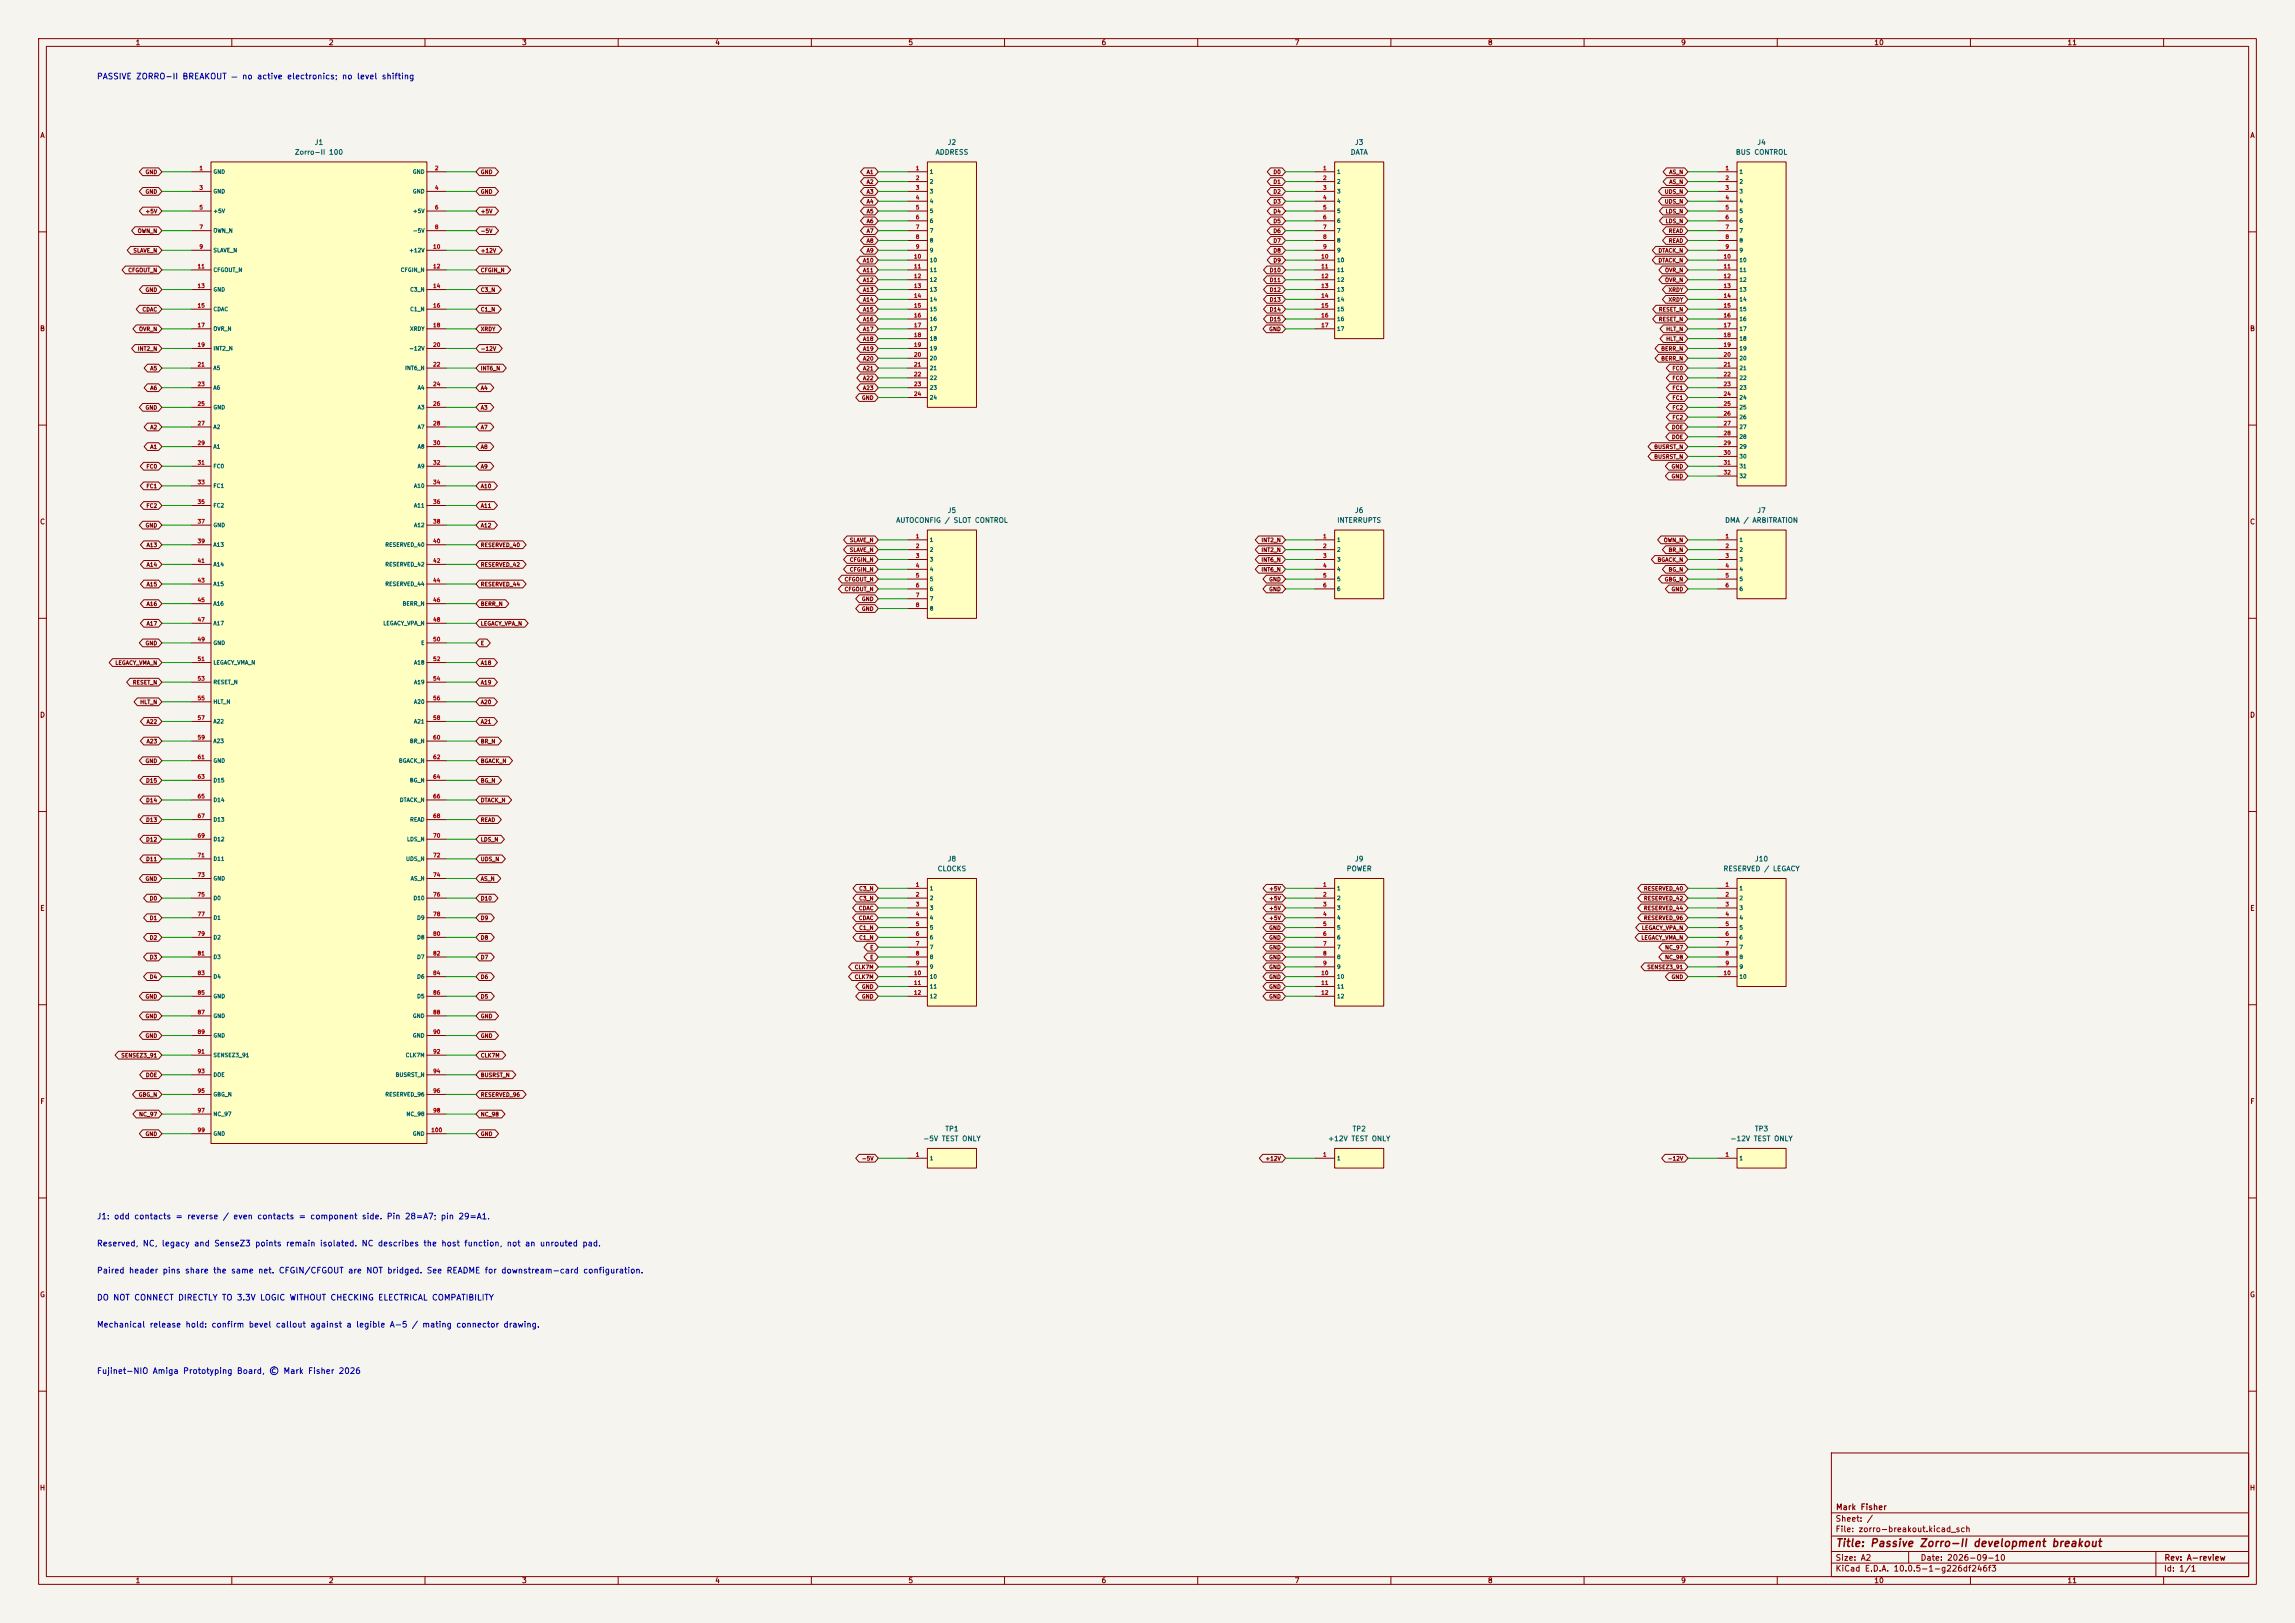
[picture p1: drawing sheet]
<svg xmlns="http://www.w3.org/2000/svg" width="594mm" height="420mm" viewBox="0 0 594 420" stroke-linecap="round" stroke-linejoin="round" font-family="sans-serif">
<defs><g id="words">
<text font-size="2" fill="#840000" x="475" y="400.8">Title: Passive Zorro-II development breakout</text>
<g font-size="1.5" fill="#0000c2">
<text x="25" y="20.9">PASSIVE ZORRO-II BREAKOUT — no active electronics; no level shifting</text>
<text x="25" y="315.9">J1: odd contacts = reverse / even contacts = component side. Pin 28=A7; pin 29=A1.</text>
<text x="25" y="322.9">Reserved, NC, legacy and SenseZ3 points remain isolated. NC describes the host function, not an unrouted pad.</text>
<text x="25" y="329.9">Paired header pins share the same net. CFGlN/CFGOUT are NOT bridged. See README for downstream-card configuration.</text>
<text x="25" y="336.9">DO NOT CONNECT DIRECTLY TO 3.3V LOGIC WITHOUT CHECKING ELECTRICAL COMPATIBILITY</text>
<text x="25" y="343.9">Mechanical release hold: confirm bevel callout against a legible A-5 / mating connector drawing.</text>
<text x="25" y="355.9">Fujinet-NIO Amiga Prototyping Board, © Mark Fisher 2026</text>
</g>
<g font-size="1.5" fill="#840000">
<text x="475" y="394.1">Sheet: /</text>
<text x="475.1" y="391.1">Mark Fisher</text>
<text x="475" y="396.8">File: zorro-breakout.kicad_sch</text>
<text x="475" y="407">KiCad E.D.A. 10.0.5-1-g226df246f3</text>
<text x="475" y="404.2">Size: A2</text>
<text x="497" y="404.2">Date: 2026-09-10</text>
<text x="560" y="407">Id: 1/1</text>
<text x="560.1" y="404.2">Rev: A-review</text>
</g>
<g font-size="1.3" fill="#840000">
<text x="35" y="12">1</text>
<text x="85" y="12">2</text>
<text x="135" y="12">3</text>
<text x="185" y="12">4</text>
<text x="235" y="12">5</text>
<text x="285" y="12">6</text>
<text x="335" y="12">7</text>
<text x="385" y="12">8</text>
<text x="435" y="12">9</text>
<text x="485" y="12">10</text>
<text x="535" y="12">11</text>
<text x="10.3" y="36">A</text>
<text x="582.3" y="36">A</text>
<text x="10.2" y="86">B</text>
<text x="582.2" y="86">B</text>
<text x="10.2" y="136">C</text>
<text x="582.2" y="136">C</text>
<text x="10.2" y="186">D</text>
<text x="582.2" y="186">D</text>
<text x="10.3" y="236">E</text>
<text x="582.3" y="236">E</text>
<text x="10.3" y="286">F</text>
<text x="582.3" y="286">F</text>
<text x="10.2" y="336">G</text>
<text x="582.2" y="336">G</text>
<text x="10.2" y="386">H</text>
<text x="582.2" y="386">H</text>
<text x="35" y="410">1</text>
<text x="85" y="410">2</text>
<text x="135" y="410">3</text>
<text x="185" y="410">4</text>
<text x="235" y="410">5</text>
<text x="285" y="410">6</text>
<text x="335" y="410">7</text>
<text x="385" y="410">8</text>
<text x="435" y="410">9</text>
<text x="485" y="410">10</text>
<text x="535" y="410">11</text>
</g>
<g font-size="1.3" fill="#006464">
<text x="76.2" y="40.3">Zorro-II 100</text>
<text x="81.3" y="37.8">J1</text>
<text x="242" y="40.3">ADDRESS</text>
<text x="245.2" y="37.8">J2</text>
<text x="349.5" y="40.3">DATA</text>
<text x="350.6" y="37.8">J3</text>
<text x="449.2" y="40.3">BUS CONTROL</text>
<text x="454.7" y="37.8">J4</text>
<text x="231.8" y="135.6">AUTOCONFIG / SLOT CONTROL</text>
<text x="245.2" y="133">J5</text>
<text x="346" y="135.6">INTERRUPTS</text>
<text x="350.6" y="133">J6</text>
<text x="446.4" y="135.6">DMA / ARBITRATION</text>
<text x="454.7" y="133">J7</text>
<text x="242.6" y="225.8">CLOCKS</text>
<text x="245.2" y="223.2">J8</text>
<text x="348.4" y="225.8">POWER</text>
<text x="350.6" y="223.2">J9</text>
<text x="445.9" y="225.8">RESERVED / LEGACY</text>
<text x="454.1" y="223.2">J10</text>
<text x="244.5" y="293.1">TP1</text>
<text x="349.9" y="293.1">TP2</text>
<text x="454.1" y="293.1">TP3</text>
<text x="238.8" y="295.6">-5V TEST ONLY</text>
<text x="343.6" y="295.6">+12V TEST ONLY</text>
<text x="447.8" y="295.6">-12V TEST ONLY</text>
</g>
<g font-size="1" fill="#840000">
<text x="37.5" y="45.3">GND</text>
<text x="124.3" y="45.3">GND</text>
<text x="224.2" y="47.8">A2</text>
<text x="224.2" y="45.3">A1</text>
<text x="329.5" y="45.3">D0</text>
<text x="329.5" y="47.8">D1</text>
<text x="431.9" y="47.8">AS_N</text>
<text x="431.9" y="45.3">AS_N</text>
<text x="37.5" y="50.4">GND</text>
<text x="124.3" y="50.4">GND</text>
<text x="224.2" y="52.9">A4</text>
<text x="224.2" y="50.4">A3</text>
<text x="329.5" y="52.9">D3</text>
<text x="329.5" y="50.4">D2</text>
<text x="430.7" y="52.9">UDS_N</text>
<text x="430.7" y="50.4">UDS_N</text>
<text x="37.5" y="55.4">+5V</text>
<text x="124.3" y="55.4">+5V</text>
<text x="224.2" y="58">A6</text>
<text x="224.2" y="55.4">A5</text>
<text x="329.5" y="58">D5</text>
<text x="329.5" y="55.4">D4</text>
<text x="431" y="58">LDS_N</text>
<text x="431" y="55.4">LDS_N</text>
<text x="34.4" y="65.6">SLAVE_N</text>
<text x="35.5" y="60.5">OWN_N</text>
<text x="124.3" y="60.5">-5V</text>
<text x="124.3" y="65.6">+12V</text>
<text x="224.2" y="63.1">A8</text>
<text x="224.2" y="65.6">A9</text>
<text x="224.2" y="60.5">A7</text>
<text x="329.5" y="65.6">D8</text>
<text x="329.5" y="63.1">D7</text>
<text x="329.5" y="60.5">D6</text>
<text x="429.1" y="65.6">DTACK_N</text>
<text x="431.8" y="60.5">READ</text>
<text x="431.8" y="63.1">READ</text>
<text x="33.1" y="70.7">CFGOUT_N</text>
<text x="124.3" y="70.7">CFGIN_N</text>
<text x="223.2" y="70.7">A11</text>
<text x="223.2" y="68.1">A10</text>
<text x="328.5" y="70.7">D10</text>
<text x="329.5" y="68.1">D9</text>
<text x="429.1" y="68.1">DTACK_N</text>
<text x="430.8" y="70.7">OVR_N</text>
<text x="37.5" y="75.8">GND</text>
<text x="124.3" y="75.8">C3_N</text>
<text x="223.2" y="75.8">A13</text>
<text x="223.2" y="73.2">A12</text>
<text x="328.5" y="75.8">D12</text>
<text x="328.5" y="73.2">D11</text>
<text x="430.8" y="73.2">OVR_N</text>
<text x="431.7" y="75.8">XRDY</text>
<text x="36.7" y="80.8">CDAC</text>
<text x="124.3" y="80.8">C1_N</text>
<text x="223.2" y="78.3">A14</text>
<text x="223.2" y="83.4">A16</text>
<text x="223.2" y="80.8">A15</text>
<text x="328.5" y="83.4">D15</text>
<text x="328.5" y="80.8">D14</text>
<text x="328.5" y="78.3">D13</text>
<text x="429.2" y="83.4">RESET_N</text>
<text x="429.2" y="80.8">RESET_N</text>
<text x="431.7" y="78.3">XRDY</text>
<text x="35.9" y="85.9">OVR_N</text>
<text x="124.3" y="85.9">XRDY</text>
<text x="223.2" y="85.9">A17</text>
<text x="223.2" y="88.5">A18</text>
<text x="328.4" y="85.9">GND</text>
<text x="431.1" y="85.9">HLT_N</text>
<text x="431.1" y="88.5">HLT_N</text>
<text x="35.5" y="91">INT2_N</text>
<text x="124.3" y="91">-12V</text>
<text x="223.2" y="93.5">A20</text>
<text x="223.2" y="91">A19</text>
<text x="429.8" y="93.5">BERR_N</text>
<text x="429.8" y="91">BERR_N</text>
<text x="38.8" y="101.2">A6</text>
<text x="38.8" y="96.1">A5</text>
<text x="124.3" y="101.2">A4</text>
<text x="124.3" y="96.1">INT6_N</text>
<text x="223.2" y="96.1">A21</text>
<text x="223.2" y="98.6">A22</text>
<text x="223.2" y="101.2">A23</text>
<text x="432.7" y="96.1">FC0</text>
<text x="432.7" y="101.2">FC1</text>
<text x="432.7" y="98.6">FC0</text>
<text x="37.5" y="106.2">GND</text>
<text x="124.3" y="106.2">A3</text>
<text x="223" y="103.7">GND</text>
<text x="432.7" y="106.2">FC2</text>
<text x="432.7" y="103.7">FC1</text>
<text x="38.8" y="111.3">A2</text>
<text x="124.3" y="111.3">A7</text>
<text x="432.6" y="113.9">DOE</text>
<text x="432.6" y="111.3">DOE</text>
<text x="432.7" y="108.8">FC2</text>
<text x="38.8" y="116.4">A1</text>
<text x="124.3" y="116.4">A8</text>
<text x="428" y="118.9">BUSRST_N</text>
<text x="428" y="116.4">BUSRST_N</text>
<text x="37.8" y="121.5">FC0</text>
<text x="124.3" y="121.5">A9</text>
<text x="432.5" y="124">GND</text>
<text x="432.5" y="121.5">GND</text>
<text x="37.8" y="126.6">FC1</text>
<text x="37.8" y="131.6">FC2</text>
<text x="124.3" y="131.6">A11</text>
<text x="124.3" y="126.6">A10</text>
<text x="37.5" y="136.7">GND</text>
<text x="124.3" y="136.7">A12</text>
<text x="37.8" y="141.8">A13</text>
<text x="124.3" y="141.8">RESERVED_40</text>
<text x="219.8" y="143.1">SLAVE_N</text>
<text x="219.8" y="140.5">SLAVE_N</text>
<text x="326.4" y="143.1">INT2_N</text>
<text x="326.4" y="140.5">INT2_N</text>
<text x="430.5" y="140.5">OWN_N</text>
<text x="431.7" y="143.1">BR_N</text>
<text x="37.8" y="146.9">A14</text>
<text x="124.3" y="146.9">RESERVED_42</text>
<text x="219.8" y="145.6">CFGIN_N</text>
<text x="219.8" y="148.1">CFGIN_N</text>
<text x="326.4" y="148.1">INT6_N</text>
<text x="326.4" y="145.6">INT6_N</text>
<text x="428.9" y="145.6">BGACK_N</text>
<text x="431.7" y="148.1">BG_N</text>
<text x="37.8" y="152">A15</text>
<text x="124.3" y="152">RESERVED_44</text>
<text x="218.5" y="153.2">CFGOUT_N</text>
<text x="218.5" y="150.7">CFGOUT_N</text>
<text x="223" y="155.8">GND</text>
<text x="328.4" y="153.2">GND</text>
<text x="328.4" y="150.7">GND</text>
<text x="430.7" y="150.7">GBG_N</text>
<text x="432.5" y="153.2">GND</text>
<text x="37.8" y="157">A16</text>
<text x="124.3" y="157">BERR_N</text>
<text x="223" y="158.3">GND</text>
<text x="37.5" y="167.2">GND</text>
<text x="37.8" y="162.1">A17</text>
<text x="124.3" y="162.1">LEGACY_VPA_N</text>
<text x="124.3" y="167.2">E</text>
<text x="29.7" y="172.3">LEGACY_VMA_N</text>
<text x="124.3" y="172.3">A18</text>
<text x="34.3" y="177.4">RESET_N</text>
<text x="124.3" y="177.4">A19</text>
<text x="36.2" y="182.4">HLT_N</text>
<text x="124.3" y="182.4">A20</text>
<text x="37.8" y="187.5">A22</text>
<text x="124.3" y="187.5">A21</text>
<text x="37.5" y="197.7">GND</text>
<text x="37.8" y="192.6">A23</text>
<text x="124.3" y="197.7">BGACK_N</text>
<text x="124.3" y="192.6">BR_N</text>
<text x="37.7" y="202.8">D15</text>
<text x="124.3" y="202.8">BG_N</text>
<text x="37.7" y="207.8">D14</text>
<text x="124.3" y="207.8">DTACK_N</text>
<text x="37.7" y="212.9">D13</text>
<text x="124.3" y="212.9">READ</text>
<text x="37.7" y="218">D12</text>
<text x="124.3" y="218">LDS_N</text>
<text x="37.7" y="223.1">D11</text>
<text x="124.3" y="223.1">UDS_N</text>
<text x="37.5" y="228.2">GND</text>
<text x="38.6" y="233.2">D0</text>
<text x="124.3" y="228.2">AS_N</text>
<text x="124.3" y="233.2">D10</text>
<text x="222.2" y="233.2">C3_N</text>
<text x="222.2" y="230.7">C3_N</text>
<text x="328.4" y="233.2">+5V</text>
<text x="328.4" y="230.7">+5V</text>
<text x="425.4" y="230.7">RESERVED_40</text>
<text x="425.4" y="233.2">RESERVED_42</text>
<text x="38.6" y="238.3">D1</text>
<text x="124.3" y="238.3">D9</text>
<text x="222.1" y="238.3">CDAC</text>
<text x="222.1" y="235.8">CDAC</text>
<text x="328.4" y="238.3">+5V</text>
<text x="328.4" y="235.8">+5V</text>
<text x="425.4" y="238.3">RESERVED_96</text>
<text x="425.4" y="235.8">RESERVED_44</text>
<text x="38.6" y="243.4">D2</text>
<text x="124.3" y="243.4">D8</text>
<text x="222.2" y="240.9">C1_N</text>
<text x="222.2" y="243.4">C1_N</text>
<text x="225.1" y="245.9">E</text>
<text x="328.4" y="245.9">GND</text>
<text x="328.4" y="243.4">GND</text>
<text x="328.4" y="240.9">GND</text>
<text x="424.7" y="243.4">LEGACY_VMA_N</text>
<text x="424.8" y="240.9">LEGACY_VPA_N</text>
<text x="430.8" y="245.9">NC_97</text>
<text x="38.6" y="248.5">D3</text>
<text x="124.3" y="248.5">D7</text>
<text x="221.1" y="251">CLK7M</text>
<text x="225.1" y="248.5">E</text>
<text x="328.4" y="248.5">GND</text>
<text x="328.4" y="251">GND</text>
<text x="426.2" y="251">SENSEZ3_91</text>
<text x="430.8" y="248.5">NC_98</text>
<text x="38.6" y="253.6">D4</text>
<text x="124.3" y="253.6">D6</text>
<text x="221.1" y="253.6">CLK7M</text>
<text x="223" y="256.1">GND</text>
<text x="328.4" y="256.1">GND</text>
<text x="328.4" y="253.6">GND</text>
<text x="432.5" y="253.6">GND</text>
<text x="37.5" y="258.6">GND</text>
<text x="37.5" y="263.7">GND</text>
<text x="124.3" y="258.6">D5</text>
<text x="124.3" y="263.7">GND</text>
<text x="223" y="258.6">GND</text>
<text x="328.4" y="258.6">GND</text>
<text x="37.5" y="268.8">GND</text>
<text x="124.3" y="268.8">GND</text>
<text x="31.3" y="273.9">SENSEZ3_91</text>
<text x="124.3" y="273.9">CLK7M</text>
<text x="37.6" y="279">DOE</text>
<text x="124.3" y="279">BUSRST_N</text>
<text x="35.8" y="284">GBG_N</text>
<text x="124.3" y="284">RESERVED_96</text>
<text x="35.9" y="289.1">NC_97</text>
<text x="124.3" y="289.1">NC_98</text>
<text x="37.5" y="294.2">GND</text>
<text x="124.3" y="294.2">GND</text>
<text x="223" y="300.5">-5V</text>
<text x="327.4" y="300.5">+12V</text>
<text x="431.6" y="300.5">-12V</text>
</g>
<g font-size="1" fill="#a90000">
<text x="51.5" y="44.3">1</text>
<text x="112.5" y="44.3">2</text>
<text x="236.9" y="44.3">1</text>
<text x="236.9" y="46.8">2</text>
<text x="342.3" y="44.3">1</text>
<text x="342.3" y="46.8">2</text>
<text x="446.5" y="44.3">1</text>
<text x="446.5" y="46.8">2</text>
<text x="51.5" y="49.3">3</text>
<text x="112.5" y="49.3">4</text>
<text x="236.9" y="49.3">3</text>
<text x="236.9" y="51.9">4</text>
<text x="342.3" y="49.3">3</text>
<text x="342.3" y="51.9">4</text>
<text x="446.5" y="49.3">3</text>
<text x="446.5" y="51.9">4</text>
<text x="51.5" y="54.4">5</text>
<text x="51.5" y="59.5">7</text>
<text x="112.5" y="54.4">6</text>
<text x="112.5" y="59.5">8</text>
<text x="236.9" y="54.4">5</text>
<text x="236.9" y="57">6</text>
<text x="236.9" y="59.5">7</text>
<text x="342.3" y="54.4">5</text>
<text x="342.3" y="57">6</text>
<text x="342.3" y="59.5">7</text>
<text x="446.5" y="54.4">5</text>
<text x="446.5" y="57">6</text>
<text x="446.5" y="59.5">7</text>
<text x="51.5" y="64.6">9</text>
<text x="112" y="64.6">10</text>
<text x="236.9" y="62">8</text>
<text x="236.9" y="64.6">9</text>
<text x="342.3" y="62">8</text>
<text x="342.3" y="64.6">9</text>
<text x="446.5" y="62">8</text>
<text x="446.5" y="64.6">9</text>
<text x="51" y="69.7">11</text>
<text x="112" y="69.7">12</text>
<text x="236.4" y="67.1">10</text>
<text x="236.4" y="69.7">11</text>
<text x="341.8" y="67.1">10</text>
<text x="341.8" y="69.7">11</text>
<text x="446" y="67.1">10</text>
<text x="446" y="69.7">11</text>
<text x="51" y="74.7">13</text>
<text x="112" y="74.7">14</text>
<text x="236.4" y="72.2">12</text>
<text x="236.4" y="74.7">13</text>
<text x="236.4" y="77.3">14</text>
<text x="341.8" y="72.2">12</text>
<text x="341.8" y="74.7">13</text>
<text x="341.8" y="77.3">14</text>
<text x="446" y="72.2">12</text>
<text x="446" y="74.7">13</text>
<text x="446" y="77.3">14</text>
<text x="51" y="79.8">15</text>
<text x="112" y="79.8">16</text>
<text x="236.4" y="79.8">15</text>
<text x="236.4" y="82.4">16</text>
<text x="341.8" y="79.8">15</text>
<text x="341.8" y="82.4">16</text>
<text x="446" y="79.8">15</text>
<text x="446" y="82.4">16</text>
<text x="51" y="84.9">17</text>
<text x="51" y="90">19</text>
<text x="112" y="84.9">18</text>
<text x="112" y="90">20</text>
<text x="236.4" y="84.9">17</text>
<text x="236.4" y="87.4">18</text>
<text x="236.4" y="90">19</text>
<text x="341.8" y="84.9">17</text>
<text x="446" y="84.9">17</text>
<text x="446" y="87.4">18</text>
<text x="446" y="90">19</text>
<text x="51" y="95.1">21</text>
<text x="112" y="95.1">22</text>
<text x="236.4" y="92.5">20</text>
<text x="236.4" y="95.1">21</text>
<text x="446" y="92.5">20</text>
<text x="446" y="95.1">21</text>
<text x="51" y="100.1">23</text>
<text x="112" y="100.1">24</text>
<text x="236.4" y="97.6">22</text>
<text x="236.4" y="100.1">23</text>
<text x="446" y="97.6">22</text>
<text x="446" y="100.1">23</text>
<text x="51" y="105.2">25</text>
<text x="112" y="105.2">26</text>
<text x="236.4" y="102.7">24</text>
<text x="446" y="102.7">24</text>
<text x="446" y="105.2">25</text>
<text x="446" y="107.8">26</text>
<text x="51" y="110.3">27</text>
<text x="112" y="110.3">28</text>
<text x="446" y="110.3">27</text>
<text x="446" y="112.8">28</text>
<text x="51" y="115.4">29</text>
<text x="112" y="115.4">30</text>
<text x="446" y="115.4">29</text>
<text x="446" y="117.9">30</text>
<text x="51" y="120.5">31</text>
<text x="51" y="125.5">33</text>
<text x="112" y="120.5">32</text>
<text x="112" y="125.5">34</text>
<text x="446" y="120.5">31</text>
<text x="446" y="123">32</text>
<text x="51" y="130.6">35</text>
<text x="112" y="130.6">36</text>
<text x="51" y="135.7">37</text>
<text x="112" y="135.7">38</text>
<text x="51" y="140.8">39</text>
<text x="112" y="140.8">40</text>
<text x="236.9" y="139.5">1</text>
<text x="236.9" y="142.1">2</text>
<text x="342.3" y="139.5">1</text>
<text x="342.3" y="142.1">2</text>
<text x="446.5" y="139.5">1</text>
<text x="446.5" y="142.1">2</text>
<text x="51" y="145.9">41</text>
<text x="112" y="145.9">42</text>
<text x="236.9" y="144.6">3</text>
<text x="236.9" y="147.1">4</text>
<text x="236.9" y="149.7">5</text>
<text x="342.3" y="144.6">3</text>
<text x="342.3" y="147.1">4</text>
<text x="342.3" y="149.7">5</text>
<text x="446.5" y="144.6">3</text>
<text x="446.5" y="147.1">4</text>
<text x="446.5" y="149.7">5</text>
<text x="51" y="150.9">43</text>
<text x="112" y="150.9">44</text>
<text x="236.9" y="152.2">6</text>
<text x="236.9" y="154.8">7</text>
<text x="342.3" y="152.2">6</text>
<text x="446.5" y="152.2">6</text>
<text x="51" y="156">45</text>
<text x="51" y="161.1">47</text>
<text x="112" y="156">46</text>
<text x="112" y="161.1">48</text>
<text x="236.9" y="157.3">8</text>
<text x="51" y="166.2">49</text>
<text x="112" y="166.2">50</text>
<text x="51" y="171.3">51</text>
<text x="112" y="171.3">52</text>
<text x="51" y="176.3">53</text>
<text x="112" y="176.3">54</text>
<text x="51" y="181.4">55</text>
<text x="112" y="181.4">56</text>
<text x="51" y="186.5">57</text>
<text x="51" y="191.6">59</text>
<text x="112" y="186.5">58</text>
<text x="112" y="191.6">60</text>
<text x="51" y="196.7">61</text>
<text x="112" y="196.7">62</text>
<text x="51" y="201.7">63</text>
<text x="112" y="201.7">64</text>
<text x="51" y="206.8">65</text>
<text x="112" y="206.8">66</text>
<text x="51" y="211.9">67</text>
<text x="112" y="211.9">68</text>
<text x="51" y="217">69</text>
<text x="112" y="217">70</text>
<text x="51" y="222.1">71</text>
<text x="51" y="227.1">73</text>
<text x="112" y="222.1">72</text>
<text x="112" y="227.1">74</text>
<text x="51" y="232.2">75</text>
<text x="112" y="232.2">76</text>
<text x="236.9" y="229.7">1</text>
<text x="236.9" y="232.2">2</text>
<text x="342.3" y="229.7">1</text>
<text x="342.3" y="232.2">2</text>
<text x="446.5" y="229.7">1</text>
<text x="446.5" y="232.2">2</text>
<text x="51" y="237.3">77</text>
<text x="112" y="237.3">78</text>
<text x="236.9" y="234.8">3</text>
<text x="236.9" y="237.3">4</text>
<text x="236.9" y="239.8">5</text>
<text x="342.3" y="234.8">3</text>
<text x="342.3" y="237.3">4</text>
<text x="342.3" y="239.8">5</text>
<text x="446.5" y="234.8">3</text>
<text x="446.5" y="237.3">4</text>
<text x="446.5" y="239.8">5</text>
<text x="51" y="242.4">79</text>
<text x="112" y="242.4">80</text>
<text x="236.9" y="242.4">6</text>
<text x="236.9" y="244.9">7</text>
<text x="342.3" y="242.4">6</text>
<text x="342.3" y="244.9">7</text>
<text x="446.5" y="242.4">6</text>
<text x="446.5" y="244.9">7</text>
<text x="51" y="247.5">81</text>
<text x="112" y="247.5">82</text>
<text x="236.9" y="247.5">8</text>
<text x="236.9" y="250">9</text>
<text x="342.3" y="247.5">8</text>
<text x="342.3" y="250">9</text>
<text x="446.5" y="247.5">8</text>
<text x="446.5" y="250">9</text>
<text x="51" y="252.5">83</text>
<text x="51" y="257.6">85</text>
<text x="112" y="252.5">84</text>
<text x="112" y="257.6">86</text>
<text x="236.4" y="252.5">10</text>
<text x="236.4" y="255.1">11</text>
<text x="236.4" y="257.6">12</text>
<text x="341.8" y="252.5">10</text>
<text x="341.8" y="255.1">11</text>
<text x="341.8" y="257.6">12</text>
<text x="446" y="252.5">10</text>
<text x="51" y="262.7">87</text>
<text x="112" y="262.7">88</text>
<text x="51" y="267.8">89</text>
<text x="112" y="267.8">90</text>
<text x="51" y="272.9">91</text>
<text x="112" y="272.9">92</text>
<text x="51" y="277.9">93</text>
<text x="112" y="277.9">94</text>
<text x="51" y="283">95</text>
<text x="112" y="283">96</text>
<text x="51" y="288.1">97</text>
<text x="51" y="293.2">99</text>
<text x="111.5" y="293.2">100</text>
<text x="112" y="288.1">98</text>
<text x="236.9" y="299.5">1</text>
<text x="342.3" y="299.5">1</text>
<text x="446.5" y="299.5">1</text>
</g>
<g font-size="1" fill="#006464">
<text x="55.1" y="45.2">GND</text>
<text x="106.7" y="45.2">GND</text>
<text x="240.5" y="45.2">1</text>
<text x="240.5" y="47.7">2</text>
<text x="345.9" y="45.2">1</text>
<text x="345.9" y="47.7">2</text>
<text x="450.1" y="45.2">1</text>
<text x="450.1" y="47.7">2</text>
<text x="55.1" y="50.3">GND</text>
<text x="106.7" y="50.3">GND</text>
<text x="240.5" y="50.3">3</text>
<text x="240.5" y="52.8">4</text>
<text x="345.9" y="50.3">3</text>
<text x="345.9" y="52.8">4</text>
<text x="450.1" y="50.3">3</text>
<text x="450.1" y="52.8">4</text>
<text x="55.1" y="55.4">+5V</text>
<text x="106.7" y="55.4">+5V</text>
<text x="240.5" y="55.4">5</text>
<text x="240.5" y="57.9">6</text>
<text x="345.9" y="55.4">5</text>
<text x="345.9" y="57.9">6</text>
<text x="450.1" y="55.4">5</text>
<text x="450.1" y="57.9">6</text>
<text x="55.1" y="60.4">OWN_N</text>
<text x="55.1" y="65.5">SLAVE_N</text>
<text x="105.8" y="65.5">+12V</text>
<text x="106.7" y="60.4">-5V</text>
<text x="240.5" y="60.4">7</text>
<text x="240.5" y="63">8</text>
<text x="240.5" y="65.5">9</text>
<text x="345.9" y="60.4">7</text>
<text x="345.9" y="63">8</text>
<text x="345.9" y="65.5">9</text>
<text x="450.1" y="60.4">7</text>
<text x="450.1" y="63">8</text>
<text x="450.1" y="65.5">9</text>
<text x="55.1" y="70.6">CFGOUT_N</text>
<text x="103.6" y="70.6">CFGIN_N</text>
<text x="240.5" y="68.1">10</text>
<text x="240.5" y="70.6">11</text>
<text x="345.9" y="68.1">10</text>
<text x="345.9" y="70.6">11</text>
<text x="450.1" y="68.1">10</text>
<text x="450.1" y="70.6">11</text>
<text x="55.1" y="75.7">GND</text>
<text x="106" y="75.7">C3_N</text>
<text x="240.5" y="73.1">12</text>
<text x="240.5" y="75.7">13</text>
<text x="345.9" y="73.1">12</text>
<text x="345.9" y="75.7">13</text>
<text x="450.1" y="73.1">12</text>
<text x="450.1" y="75.7">13</text>
<text x="55.1" y="80.8">CDAC</text>
<text x="106" y="80.8">C1_N</text>
<text x="240.5" y="78.2">14</text>
<text x="240.5" y="80.8">15</text>
<text x="240.5" y="83.3">16</text>
<text x="345.9" y="78.2">14</text>
<text x="345.9" y="80.8">15</text>
<text x="345.9" y="83.3">16</text>
<text x="450.1" y="78.2">14</text>
<text x="450.1" y="80.8">15</text>
<text x="450.1" y="83.3">16</text>
<text x="55.1" y="85.8">OVR_N</text>
<text x="106" y="85.8">XRDY</text>
<text x="240.5" y="85.8">17</text>
<text x="240.5" y="88.4">18</text>
<text x="345.9" y="85.8">17</text>
<text x="450.1" y="85.8">17</text>
<text x="450.1" y="88.4">18</text>
<text x="55.1" y="90.9">INT2_N</text>
<text x="105.8" y="90.9">-12V</text>
<text x="240.5" y="90.9">19</text>
<text x="240.5" y="93.5">20</text>
<text x="450.1" y="90.9">19</text>
<text x="450.1" y="93.5">20</text>
<text x="55.1" y="96">A5</text>
<text x="55.1" y="101.1">A6</text>
<text x="104.7" y="96">INT6_N</text>
<text x="108" y="101.1">A4</text>
<text x="240.5" y="96">21</text>
<text x="240.5" y="98.5">22</text>
<text x="240.5" y="101.1">23</text>
<text x="450.1" y="96">21</text>
<text x="450.1" y="98.5">22</text>
<text x="450.1" y="101.1">23</text>
<text x="55.1" y="106.2">GND</text>
<text x="108" y="106.2">A3</text>
<text x="240.5" y="103.6">24</text>
<text x="450.1" y="103.6">24</text>
<text x="450.1" y="106.2">25</text>
<text x="55.1" y="111.2">A2</text>
<text x="108" y="111.2">A7</text>
<text x="450.1" y="108.7">26</text>
<text x="450.1" y="111.2">27</text>
<text x="450.1" y="113.8">28</text>
<text x="55.1" y="116.3">A1</text>
<text x="108" y="116.3">A8</text>
<text x="450.1" y="116.3">29</text>
<text x="450.1" y="118.9">30</text>
<text x="55.1" y="121.4">FC0</text>
<text x="108" y="121.4">A9</text>
<text x="450.1" y="121.4">31</text>
<text x="450.1" y="123.9">32</text>
<text x="55.1" y="126.5">FC1</text>
<text x="55.1" y="131.6">FC2</text>
<text x="107" y="126.5">A10</text>
<text x="107" y="131.6">A11</text>
<text x="55.1" y="136.6">GND</text>
<text x="107" y="136.6">A12</text>
<text x="55.1" y="141.7">A13</text>
<text x="99.6" y="141.7">RESERVED_40</text>
<text x="240.5" y="140.5">1</text>
<text x="240.5" y="143">2</text>
<text x="345.9" y="140.5">1</text>
<text x="345.9" y="143">2</text>
<text x="450.1" y="140.5">1</text>
<text x="450.1" y="143">2</text>
<text x="55.1" y="146.8">A14</text>
<text x="99.6" y="146.8">RESERVED_42</text>
<text x="240.5" y="145.5">3</text>
<text x="240.5" y="148.1">4</text>
<text x="345.9" y="145.5">3</text>
<text x="345.9" y="148.1">4</text>
<text x="450.1" y="145.5">3</text>
<text x="450.1" y="148.1">4</text>
<text x="55.1" y="151.9">A15</text>
<text x="99.6" y="151.9">RESERVED_44</text>
<text x="240.5" y="150.6">5</text>
<text x="240.5" y="153.2">6</text>
<text x="240.5" y="155.7">7</text>
<text x="345.9" y="150.6">5</text>
<text x="345.9" y="153.2">6</text>
<text x="450.1" y="150.6">5</text>
<text x="450.1" y="153.2">6</text>
<text x="55.1" y="157">A16</text>
<text x="104.1" y="157">BERR_N</text>
<text x="240.5" y="158.2">8</text>
<text x="55.1" y="162">A17</text>
<text x="55.1" y="167.1">GND</text>
<text x="99.1" y="162">LEGACY_VPA_N</text>
<text x="108.9" y="167.1">E</text>
<text x="55.1" y="172.2">LEGACY_VMA_N</text>
<text x="107" y="172.2">A18</text>
<text x="55.1" y="177.3">RESET_N</text>
<text x="107" y="177.3">A19</text>
<text x="55.1" y="182.4">HLT_N</text>
<text x="107" y="182.4">A20</text>
<text x="55.1" y="187.4">A22</text>
<text x="107" y="187.4">A21</text>
<text x="55.1" y="192.5">A23</text>
<text x="55.1" y="197.6">GND</text>
<text x="103.1" y="197.6">BGACK_N</text>
<text x="106" y="192.5">BR_N</text>
<text x="55.1" y="202.7">D15</text>
<text x="106" y="202.7">BG_N</text>
<text x="55.1" y="207.8">D14</text>
<text x="103.4" y="207.8">DTACK_N</text>
<text x="55.1" y="212.8">D13</text>
<text x="106" y="212.8">READ</text>
<text x="55.1" y="217.9">D12</text>
<text x="105.2" y="217.9">LDS_N</text>
<text x="55.1" y="223">D11</text>
<text x="105" y="223">UDS_N</text>
<text x="55.1" y="228.1">GND</text>
<text x="55.1" y="233.2">D0</text>
<text x="106.2" y="228.1">AS_N</text>
<text x="106.9" y="233.2">D10</text>
<text x="240.5" y="230.6">1</text>
<text x="240.5" y="233.2">2</text>
<text x="345.9" y="230.6">1</text>
<text x="345.9" y="233.2">2</text>
<text x="450.1" y="230.6">1</text>
<text x="450.1" y="233.2">2</text>
<text x="55.1" y="238.2">D1</text>
<text x="107.8" y="238.2">D9</text>
<text x="240.5" y="235.7">3</text>
<text x="240.5" y="238.2">4</text>
<text x="345.9" y="235.7">3</text>
<text x="345.9" y="238.2">4</text>
<text x="450.1" y="235.7">3</text>
<text x="450.1" y="238.2">4</text>
<text x="55.1" y="243.3">D2</text>
<text x="107.8" y="243.3">D8</text>
<text x="240.5" y="240.8">5</text>
<text x="240.5" y="243.3">6</text>
<text x="240.5" y="245.9">7</text>
<text x="345.9" y="240.8">5</text>
<text x="345.9" y="243.3">6</text>
<text x="345.9" y="245.9">7</text>
<text x="450.1" y="240.8">5</text>
<text x="450.1" y="243.3">6</text>
<text x="450.1" y="245.9">7</text>
<text x="55.1" y="248.4">D3</text>
<text x="107.8" y="248.4">D7</text>
<text x="240.5" y="248.4">8</text>
<text x="240.5" y="250.9">9</text>
<text x="345.9" y="248.4">8</text>
<text x="345.9" y="250.9">9</text>
<text x="450.1" y="248.4">8</text>
<text x="450.1" y="250.9">9</text>
<text x="55.1" y="253.5">D4</text>
<text x="107.8" y="253.5">D6</text>
<text x="240.5" y="253.5">10</text>
<text x="240.5" y="256">11</text>
<text x="345.9" y="253.5">10</text>
<text x="345.9" y="256">11</text>
<text x="450.1" y="253.5">10</text>
<text x="55.1" y="258.6">GND</text>
<text x="55.1" y="263.6">GND</text>
<text x="106.7" y="263.6">GND</text>
<text x="107.8" y="258.6">D5</text>
<text x="240.5" y="258.6">12</text>
<text x="345.9" y="258.6">12</text>
<text x="55.1" y="268.7">GND</text>
<text x="106.7" y="268.7">GND</text>
<text x="55.1" y="273.8">SENSEZ3_91</text>
<text x="104.9" y="273.8">CLK7M</text>
<text x="55.1" y="278.9">DOE</text>
<text x="102.3" y="278.9">BUSRST_N</text>
<text x="55.1" y="284">GBG_N</text>
<text x="99.6" y="284">RESERVED_96</text>
<text x="55.1" y="289">NC_97</text>
<text x="105.1" y="289">NC_98</text>
<text x="55.1" y="294.1">GND</text>
<text x="106.7" y="294.1">GND</text>
<text x="240.5" y="300.5">1</text>
<text x="345.9" y="300.5">1</text>
<text x="450.1" y="300.5">1</text>
</g>
</g></defs>
<path d="M0 0h594v420h-594z" fill="#f5f4ef" stroke="#f5f4ef" stroke-width=".26"/>
<g fill="none" stroke="#840000" stroke-width=".26">
<path d="M10 10h574v400h-574zM12 12h570v396h-570zM60 10v2M110 10v2M160 10v2M210 10v2M260 10v2M310 10v2M360 10v2M410 10v2M460 10v2M510 10v2"/>
<path d="M560 10v2M10 60h2M582 60h2M10 110h2M582 110h2M10 160h2M582 160h2M10 210h2M582 210h2M10 260h2M582 260h2M10 310h2"/>
<path d="M582 310h2M10 360h2M474 376h108v32h-108zM582 360h2M474 397.5h108M474 391.5h108M60 408v2M110 408v2M160 408v2M210 408v2M260 408v2M310 408v2"/>
<path d="M360 408v2M410 408v2M460 408v2M474 404.5h108M474 401.5h108M494 401.5v3M510 408v2M558 401.5v6.5M560 408v2"/>
</g>
<path d="M345.4 297.2h12.7v5.1h-12.7z" fill="#ffffc2"/>
<path d="M340.4 299.7h5M345.4 297.2h12.7v5.1h-12.7z" fill="none" stroke="#840000" stroke-width=".26"/>
<path d="M240 297.2h12.7v5.1h-12.7z" fill="#ffffc2"/>
<path d="M234.9 299.7h5.1M240 297.2h12.7v5.1h-12.7z" fill="none" stroke="#840000" stroke-width=".26"/>
<path d="M240 137.2h12.7v22.8h-12.7z" fill="#ffffc2"/>
<path d="M234.9 139.7h5.1M240 137.2h12.7v22.8h-12.7zM234.9 142.2h5.1M234.9 144.8h5.1M234.9 147.3h5.1M234.9 149.9h5.1M234.9 152.4h5.1M234.9 154.9h5.1M234.9 157.5h5.1" fill="none" stroke="#840000" stroke-width=".26"/>
<path d="M240 227.3h12.7v33.1h-12.7z" fill="#ffffc2"/>
<g fill="none" stroke="#840000" stroke-width=".26">
<path d="M234.9 229.9h5.1M234.9 232.4h5.1M234.9 235h5.1M234.9 237.5h5.1M240 227.3h12.7v33.1h-12.7zM234.9 240h5.1M234.9 242.6h5.1M234.9 245.1h5.1M234.9 247.7h5.1M234.9 250.2h5.1M234.9 252.7h5.1M234.9 255.3h5.1"/>
<path d="M234.9 257.8h5.1"/>
</g>
<path d="M345.4 227.3h12.7v33.1h-12.7z" fill="#ffffc2"/>
<g fill="none" stroke="#840000" stroke-width=".26">
<path d="M340.4 229.9h5M340.4 232.4h5M340.4 235h5M340.4 237.5h5M345.4 227.3h12.7v33.1h-12.7zM340.4 240h5M340.4 242.6h5M340.4 245.1h5M340.4 247.7h5M340.4 250.2h5M340.4 252.7h5M340.4 255.3h5"/>
<path d="M340.4 257.8h5"/>
</g>
<path d="M345.4 137.2h12.7v17.7h-12.7z" fill="#ffffc2"/>
<path d="M340.4 139.7h5M345.4 137.2h12.7v17.7h-12.7zM340.4 142.2h5M340.4 144.8h5M340.4 147.3h5M340.4 149.9h5M340.4 152.4h5" fill="none" stroke="#840000" stroke-width=".26"/>
<path d="M449.6 137.2h12.7v17.7h-12.7z" fill="#ffffc2"/>
<path d="M444.5 139.7h5.1M449.6 137.2h12.7v17.7h-12.7zM444.5 142.2h5.1M444.5 144.8h5.1M444.5 147.3h5.1M444.5 149.9h5.1M444.5 152.4h5.1" fill="none" stroke="#840000" stroke-width=".26"/>
<path d="M449.6 227.3h12.7v28h-12.7z" fill="#ffffc2"/>
<path d="M444.5 229.9h5.1M444.5 232.4h5.1M444.5 235h5.1M444.5 237.5h5.1M449.6 227.3h12.7v28h-12.7zM444.5 240h5.1M444.5 242.6h5.1M444.5 245.1h5.1M444.5 247.7h5.1M444.5 250.2h5.1M444.5 252.7h5.1" fill="none" stroke="#840000" stroke-width=".26"/>
<path d="M345.4 41.9h12.7v45.7h-12.7z" fill="#ffffc2"/>
<g fill="none" stroke="#840000" stroke-width=".26">
<path d="M340.4 44.5h5M340.4 47h5M340.4 49.5h5M340.4 52.1h5M340.4 54.6h5M340.4 57.2h5M340.4 59.7h5M345.4 41.9h12.7v45.7h-12.7zM340.4 62.2h5M340.4 64.8h5M340.4 67.3h5M340.4 69.9h5"/>
<path d="M340.4 72.4h5M340.4 74.9h5M340.4 77.5h5M340.4 80h5M340.4 82.6h5M340.4 85.1h5"/>
</g>
<path d="M449.6 297.2h12.7v5.1h-12.7z" fill="#ffffc2"/>
<path d="M444.5 299.7h5.1M449.6 297.2h12.7v5.1h-12.7z" fill="none" stroke="#840000" stroke-width=".26"/>
<path d="M449.6 41.9h12.7v83.8h-12.7z" fill="#ffffc2"/>
<g fill="none" stroke="#840000" stroke-width=".26">
<path d="M444.5 44.5h5.1M444.5 47h5.1M444.5 49.5h5.1M444.5 52.1h5.1M444.5 54.6h5.1M444.5 57.2h5.1M444.5 59.7h5.1M449.6 41.9h12.7v83.8h-12.7zM444.5 62.2h5.1M444.5 64.8h5.1M444.5 67.3h5.1M444.5 69.9h5.1"/>
<path d="M444.5 72.4h5.1M444.5 74.9h5.1M444.5 77.5h5.1M444.5 80h5.1M444.5 82.6h5.1M444.5 85.1h5.1M444.5 87.6h5.1M444.5 90.2h5.1M444.5 92.7h5.1M444.5 95.3h5.1M444.5 97.8h5.1M444.5 100.3h5.1"/>
<path d="M444.5 102.9h5.1M444.5 105.4h5.1M444.5 108h5.1M444.5 110.5h5.1M444.5 113h5.1M444.5 115.6h5.1M444.5 118.1h5.1M444.5 120.7h5.1M444.5 123.2h5.1"/>
</g>
<path d="M54.6 41.9h55.9v254h-55.9z" fill="#ffffc2"/>
<g fill="none" stroke="#840000" stroke-width=".26">
<path d="M49.5 44.5h5.1M49.5 49.5h5.1M49.5 54.6h5.1M49.5 59.7h5.1M54.6 41.9h55.9v254h-55.9zM110.5 44.5h5.1M110.5 49.5h5.1M110.5 54.6h5.1M110.5 59.7h5.1M49.5 64.8h5.1M49.5 69.9h5.1M49.5 74.9h5.1"/>
<path d="M110.5 64.8h5.1M110.5 69.9h5.1M110.5 74.9h5.1M49.5 80h5.1M49.5 85.1h5.1M49.5 90.2h5.1M49.5 95.3h5.1M110.5 80h5.1M110.5 85.1h5.1M110.5 90.2h5.1M110.5 95.3h5.1M49.5 100.3h5.1"/>
<path d="M49.5 105.4h5.1M49.5 110.5h5.1M49.5 115.6h5.1M110.5 100.3h5.1M110.5 105.4h5.1M110.5 110.5h5.1M110.5 115.6h5.1M49.5 120.7h5.1M49.5 125.7h5.1M49.5 130.8h5.1M49.5 135.9h5.1M110.5 120.7h5.1"/>
<path d="M110.5 125.7h5.1M110.5 130.8h5.1M110.5 135.9h5.1M49.5 141h5.1M49.5 146.1h5.1M49.5 151.1h5.1M49.5 156.2h5.1M110.5 141h5.1M110.5 146.1h5.1M110.5 151.1h5.1M110.5 156.2h5.1M49.5 161.3h5.1"/>
<path d="M49.5 166.4h5.1M49.5 171.5h5.1M49.5 176.5h5.1M110.5 161.3h5.1M110.5 166.4h5.1M110.5 171.5h5.1M110.5 176.5h5.1M49.5 181.6h5.1M49.5 186.7h5.1M49.5 191.8h5.1M49.5 196.9h5.1M110.5 181.6h5.1"/>
<path d="M110.5 186.7h5.1M110.5 191.8h5.1M110.5 196.9h5.1M49.5 201.9h5.1M49.5 207h5.1M49.5 212.1h5.1M49.5 217.2h5.1M110.5 201.9h5.1M110.5 207h5.1M110.5 212.1h5.1M110.5 217.2h5.1M49.5 222.3h5.1"/>
<path d="M49.5 227.3h5.1M49.5 232.4h5.1M49.5 237.5h5.1M110.5 222.3h5.1M110.5 227.3h5.1M110.5 232.4h5.1M110.5 237.5h5.1M49.5 242.6h5.1M49.5 247.7h5.1M49.5 252.7h5.1M49.5 257.8h5.1M110.5 242.6h5.1"/>
<path d="M110.5 247.7h5.1M110.5 252.7h5.1M110.5 257.8h5.1M49.5 262.9h5.1M49.5 268h5.1M49.5 273.1h5.1M49.5 278.1h5.1M110.5 262.9h5.1M110.5 268h5.1M110.5 273.1h5.1M110.5 278.1h5.1M49.5 283.2h5.1"/>
<path d="M49.5 288.3h5.1M49.5 293.4h5.1M110.5 283.2h5.1M110.5 288.3h5.1M110.5 293.4h5.1"/>
</g>
<path d="M240 41.9h12.7v63.5h-12.7z" fill="#ffffc2"/>
<g fill="none" stroke="#840000" stroke-width=".26">
<path d="M34.9 58.7h6.1l.9 1-.9 1h-6.1l-.8-1zM36.9 48.5h4.1l.9 1-.9 1h-4.1l-.8-1zM36.9 43.4h4.1l.9 1.1-.9 1h-4.1l-.8-1zM36.9 53.6h4.1l.9 1-.9 1h-4.1l-.8-1zM124.1 48.5h4.1l.8 1-.8 1h-4.1l-.9-1zM124.1 43.4h4.1l.8 1.1-.8 1h-4.1l-.9-1zM124.1 53.6h4.1l.8 1-.8 1h-4.1l-.9-1zM124.1 58.7h4.1l.8 1-.8 1h-4.1l-.9-1zM223.6 58.7h2.9l.8 1-.8 1h-2.9l-.9-1zM223.6 56.1h2.9l.8 1.1-.8 1h-2.9l-.9-1zM223.6 51.1h2.9l.8 1-.8 1h-2.9l-.9-1zM223.6 48.5h2.9l.8 1-.8 1h-2.9l-.9-1z"/>
<path d="M223.6 46h2.9l.8 1-.8 1h-2.9l-.9-1zM223.6 43.4h2.9l.8 1.1-.8 1h-2.9l-.9-1zM223.6 53.6h2.9l.8 1-.8 1h-2.9l-.9-1zM234.9 44.5h5.1M234.9 47h5.1M234.9 49.5h5.1M234.9 52.1h5.1M234.9 54.6h5.1M234.9 57.2h5.1M234.9 59.7h5.1M240 41.9h12.7v63.5h-12.7zM328.9 43.4h3l.8 1.1-.8 1h-3l-.9-1z"/>
<path d="M328.9 58.7h3l.8 1-.8 1h-3l-.9-1zM328.9 56.1h3l.8 1.1-.8 1h-3l-.9-1zM328.9 53.6h3l.8 1-.8 1h-3l-.9-1zM328.9 51.1h3l.8 1-.8 1h-3l-.9-1zM328.9 48.5h3l.8 1-.8 1h-3l-.9-1zM328.9 46h3l.8 1-.8 1h-3l-.9-1zM430.1 51.1h5.9l.9 1-.9 1h-5.9l-.8-1zM430.1 48.5h5.9l.9 1-.9 1h-5.9l-.8-1zM430.4 56.1h5.6l.9 1.1-.9 1h-5.6l-.9-1zM430.4 53.6h5.6l.9 1-.9 1h-5.6l-.9-1zM431.2 58.7h4.8l.9 1-.9 1h-4.8l-.9-1zM431.3 46h4.7l.9 1-.9 1h-4.7l-.8-1z"/>
<path d="M431.3 43.4h4.7l.9 1.1-.9 1h-4.7l-.8-1zM32.5 68.8h8.5l.9 1.1-.9 1h-8.5l-.9-1zM33.8 63.8h7.2l.9 1-.9 1h-7.2l-.9-1zM36.1 79h4.9l.9 1-.9 1h-4.9l-.8-1zM36.9 73.9h4.1l.9 1-.9 1h-4.1l-.8-1zM124.1 63.8h5l.9 1-.9 1h-5l-.9-1zM124.1 68.8h7.2l.9 1.1-.9 1h-7.2l-.9-1zM124.1 73.9h4.8l.9 1-.9 1h-4.8l-.9-1zM124.1 79h4.8l.9 1-.9 1h-4.8l-.9-1zM222.6 76.5h3.9l.8 1-.8 1h-3.9l-.8-1zM222.6 79h3.9l.8 1-.8 1h-3.9l-.8-1zM222.6 73.9h3.9l.8 1-.8 1h-3.9l-.8-1z"/>
<path d="M222.6 71.4h3.9l.8 1-.8 1h-3.9l-.8-1zM222.6 68.8h3.9l.8 1.1-.8 1h-3.9l-.8-1zM222.6 66.3h3.9l.8 1-.8 1h-3.9l-.8-1zM223.6 61.2h2.9l.8 1-.8 1h-2.9l-.9-1zM223.6 63.8h2.9l.8 1-.8 1h-2.9l-.9-1zM234.9 62.2h5.1M234.9 64.8h5.1M234.9 67.3h5.1M234.9 69.9h5.1M234.9 72.4h5.1M234.9 74.9h5.1M234.9 77.5h5.1"/>
<path d="M327.9 68.8h4l.8 1.1-.8 1h-4l-.9-1zM327.9 79h4l.8 1-.8 1h-4l-.9-1zM327.9 76.5h4l.8 1-.8 1h-4l-.9-1zM327.9 73.9h4l.8 1-.8 1h-4l-.9-1zM327.9 71.4h4l.8 1-.8 1h-4l-.9-1zM328.9 66.3h3l.8 1-.8 1h-3l-.9-1zM328.9 63.8h3l.8 1-.8 1h-3l-.9-1zM328.9 61.2h3l.8 1-.8 1h-3l-.9-1zM428.5 63.8h7.5l.9 1-.9 1h-7.5l-.8-1zM428.5 66.3h7.5l.9 1-.9 1h-7.5l-.8-1zM428.6 79h7.4l.9 1-.9 1h-7.4l-.9-1zM430.2 71.4h5.8l.9 1-.9 1h-5.8l-.8-1z"/>
<path d="M430.2 68.8h5.8l.9 1.1-.9 1h-5.8l-.8-1zM431.1 73.9h4.9l.9 1-.9 1h-4.9l-.8-1zM431.1 76.5h4.9l.9 1-.9 1h-4.9l-.8-1zM431.2 61.2h4.8l.9 1-.9 1h-4.8l-.9-1zM34.9 89.2h6.1l.9 1-.9 1h-6.1l-.8-1zM35.3 84.1h5.7l.9 1-.9 1h-5.7l-.9-1zM38.2 99.3h2.8l.9 1-.9 1h-2.8l-.9-1zM38.2 94.2h2.8l.9 1.1-.9 1h-2.8l-.9-1zM124.1 99.3h2.8l.9 1-.9 1h-2.8l-.9-1zM124.1 94.2h6.1l.8 1.1-.8 1h-6.1l-.9-1zM124.1 89.2h5l.9 1-.9 1h-5l-.9-1zM124.1 84.1h4.8l.9 1-.9 1h-4.8l-.9-1z"/>
<path d="M222.6 94.2h3.9l.8 1.1-.8 1h-3.9l-.8-1zM222.6 91.7h3.9l.8 1-.8 1h-3.9l-.8-1zM222.6 89.2h3.9l.8 1-.8 1h-3.9l-.8-1zM222.6 96.8h3.9l.8 1-.8 1h-3.9l-.8-1zM222.6 84.1h3.9l.8 1-.8 1h-3.9l-.8-1zM222.6 81.5h3.9l.8 1.1-.8 1h-3.9l-.8-1zM222.6 86.6h3.9l.8 1-.8 1h-3.9l-.8-1zM222.6 99.3h3.9l.8 1-.8 1h-3.9l-.8-1zM234.9 80h5.1M234.9 82.6h5.1M234.9 85.1h5.1M234.9 87.6h5.1"/>
<path d="M234.9 90.2h5.1M234.9 92.7h5.1M234.9 95.3h5.1M234.9 97.8h5.1M327.8 84.1h4.1l.8 1-.8 1h-4.1l-.9-1zM327.9 81.5h4l.8 1.1-.8 1h-4l-.9-1zM428.6 81.5h7.4l.9 1.1-.9 1h-7.4l-.9-1zM429.2 91.7h6.8l.9 1-.9 1h-6.8l-.8-1zM429.2 89.2h6.8l.9 1-.9 1h-6.8l-.8-1zM430.5 84.1h5.5l.9 1-.9 1h-5.5l-.8-1zM430.5 86.6h5.5l.9 1-.9 1h-5.5l-.8-1zM432.1 94.2h3.9l.9 1.1-.9 1h-3.9l-.8-1z"/>
<path d="M432.1 99.3h3.9l.9 1-.9 1h-3.9l-.8-1zM432.1 96.8h3.9l.9 1-.9 1h-3.9l-.8-1zM36.9 104.4h4.1l.9 1-.9 1h-4.1l-.8-1zM37.2 119.6h3.8l.9 1.1-.9 1h-3.8l-.9-1zM38.2 114.6h2.8l.9 1-.9 1h-2.8l-.9-1zM38.2 109.5h2.8l.9 1-.9 1h-2.8l-.9-1zM124.1 104.4h2.8l.9 1-.9 1h-2.8l-.9-1zM124.1 109.5h2.8l.9 1-.9 1h-2.8l-.9-1zM124.1 114.6h2.8l.9 1-.9 1h-2.8l-.9-1zM124.1 119.6h2.8l.9 1.1-.9 1h-2.8l-.9-1zM222.4 101.9h4.1l.8 1-.8 1h-4.1l-.9-1zM234.9 100.3h5.1"/>
<path d="M234.9 102.9h5.1M427.4 117.1h8.6l.9 1-.9 1h-8.6l-.8-1zM427.4 114.6h8.6l.9 1-.9 1h-8.6l-.8-1zM431.9 119.6h4.1l.9 1.1-.9 1h-4.1l-.9-1zM432 112h4l.9 1-.9 1h-4l-.9-1zM432 109.5h4l.9 1-.9 1h-4l-.9-1zM432.1 106.9h3.9l.9 1.1-.9 1h-3.9l-.8-1zM432.1 104.4h3.9l.9 1-.9 1h-3.9l-.8-1zM432.1 101.9h3.9l.9 1-.9 1h-3.9l-.8-1zM36.9 134.9h4.1l.9 1-.9 1h-4.1l-.8-1zM37.2 124.7h3.8l.9 1-.9 1h-3.8l-.9-1zM37.2 129.8h3.8l.9 1-.9 1h-3.8l-.9-1z"/>
<path d="M37.2 140h3.8l.9 1-.9 1h-3.8l-.9-1zM124.1 129.8h3.8l.9 1-.9 1h-3.8l-.9-1zM124.1 140h11.2l.9 1-.9 1h-11.2l-.9-1zM124.1 134.9h3.8l.9 1-.9 1h-3.8l-.9-1zM124.1 124.7h3.8l.9 1-.9 1h-3.8l-.9-1zM219.2 138.7h7.3l.8 1-.8 1h-7.3l-.9-1zM325.8 138.7h6.1l.8 1-.8 1h-6.1l-.9-1zM429.9 138.7h6.1l.9 1-.9 1h-6.1l-.9-1zM431.9 122.2h4.1l.9 1-.9 1h-4.1l-.9-1zM37.2 145h3.8l.9 1.1-.9 1h-3.8l-.9-1zM37.2 155.2h3.8l.9 1-.9 1h-3.8l-.9-1zM37.2 150.1h3.8l.9 1-.9 1h-3.8l-.9-1z"/>
<path d="M124.1 155.2h6.7l.9 1-.9 1h-6.7l-.9-1zM124.1 150.1h11.2l.9 1-.9 1h-11.2l-.9-1zM124.1 145h11.2l.9 1.1-.9 1h-11.2l-.9-1zM217.9 151.4h8.6l.8 1-.8 1h-8.6l-.9-1zM217.9 148.9h8.6l.8 1-.8 1h-8.6l-.9-1zM219.2 143.8h7.3l.8 1-.8 1h-7.3l-.9-1zM219.2 146.3h7.3l.8 1-.8 1h-7.3l-.9-1zM219.2 141.2h7.3l.8 1-.8 1h-7.3l-.9-1zM222.4 156.5h4.1l.8 1-.8 1h-4.1l-.9-1zM222.4 153.9h4.1l.8 1-.8 1h-4.1l-.9-1zM325.8 141.2h6.1l.8 1-.8 1h-6.1l-.9-1zM325.8 146.3h6.1l.8 1-.8 1h-6.1l-.9-1z"/>
<path d="M325.8 143.8h6.1l.8 1-.8 1h-6.1l-.9-1zM327.8 151.4h4.1l.8 1-.8 1h-4.1l-.9-1zM327.8 148.9h4.1l.8 1-.8 1h-4.1l-.9-1zM428.3 143.8h7.7l.9 1-.9 1h-7.7l-.9-1zM430.1 148.9h5.9l.9 1-.9 1h-5.9l-.8-1zM431.1 146.3h4.9l.9 1-.9 1h-4.9l-.8-1zM431.1 141.2h4.9l.9 1-.9 1h-4.9l-.8-1zM431.9 151.4h4.1l.9 1-.9 1h-4.1l-.9-1zM29.1 170.4h11.9l.9 1.1-.9 1h-11.9l-.8-1zM33.7 175.5h7.3l.9 1-.9 1h-7.3l-.9-1zM36.9 165.4h4.1l.9 1-.9 1h-4.1l-.8-1zM37.2 160.3h3.8l.9 1-.9 1h-3.8l-.9-1z"/>
<path d="M124.1 160.3h11.7l.9 1-.9 1h-11.7l-.9-1zM124.1 165.4h1.9l.9 1-.9 1h-1.9l-.9-1zM124.1 170.4h3.8l.9 1.1-.9 1h-3.8l-.9-1zM124.1 175.5h3.8l.9 1-.9 1h-3.8l-.9-1zM35.6 180.6h5.4l.9 1-.9 1h-5.4l-.9-1zM36.9 195.8h4.1l.9 1.1-.9 1h-4.1l-.8-1zM37.2 185.7h3.8l.9 1-.9 1h-3.8l-.9-1zM37.2 190.8h3.8l.9 1-.9 1h-3.8l-.9-1zM124.1 195.8h7.7l.9 1.1-.9 1h-7.7l-.9-1zM124.1 190.8h4.8l.9 1-.9 1h-4.8l-.9-1zM124.1 180.6h3.8l.9 1-.9 1h-3.8l-.9-1zM124.1 185.7h3.8l.9 1-.9 1h-3.8l-.9-1z"/>
<path d="M37.1 200.9h3.9l.9 1-.9 1h-3.9l-.9-1zM37.1 206h3.9l.9 1-.9 1h-3.9l-.9-1zM37.1 211.1h3.9l.9 1-.9 1h-3.9l-.9-1zM37.1 216.2h3.9l.9 1-.9 1h-3.9l-.9-1zM124.1 216.2h5.6l.9 1-.9 1h-5.6l-.9-1zM124.1 211.1h4.8l.9 1-.9 1h-4.8l-.9-1zM124.1 206h7.4l.9 1-.9 1h-7.4l-.9-1zM124.1 200.9h4.8l.9 1-.9 1h-4.8l-.9-1zM36.9 226.3h4.1l.9 1-.9 1h-4.1l-.8-1zM37.1 221.2h3.9l.9 1.1-.9 1h-3.9l-.9-1zM38 236.5h3l.9 1-.9 1h-3l-.8-1zM38 231.4h3l.9 1-.9 1h-3l-.8-1z"/>
<path d="M124.1 221.2h5.8l.9 1.1-.9 1h-5.8l-.9-1zM124.1 226.3h4.6l.9 1-.9 1h-4.6l-.9-1zM124.1 231.4h3.9l.9 1-.9 1h-3.9l-.9-1zM124.1 236.5h3l.8 1-.8 1h-3l-.9-1zM221.5 236.5h5l.8 1-.8 1h-5l-.8-1zM221.5 233.9h5l.8 1.1-.8 1h-5l-.8-1zM221.6 231.4h4.9l.8 1-.8 1h-4.9l-.8-1zM221.6 228.9h4.9l.8 1-.8 1h-4.9l-.8-1zM221.6 239h4.9l.8 1-.8 1h-4.9l-.8-1zM327.8 236.5h4.1l.8 1-.8 1h-4.1l-.9-1zM327.8 233.9h4.1l.8 1.1-.8 1h-4.1l-.9-1zM327.8 231.4h4.1l.8 1-.8 1h-4.1l-.9-1z"/>
<path d="M327.8 228.9h4.1l.8 1-.8 1h-4.1l-.9-1zM327.8 239h4.1l.8 1-.8 1h-4.1l-.9-1zM424.2 239h11.8l.9 1-.9 1h-11.8l-.8-1zM424.8 228.9h11.2l.9 1-.9 1h-11.2l-.9-1zM424.8 236.5h11.2l.9 1-.9 1h-11.2l-.9-1zM424.8 233.9h11.2l.9 1.1-.9 1h-11.2l-.9-1zM424.8 231.4h11.2l.9 1-.9 1h-11.2l-.9-1zM36.9 256.8h4.1l.9 1-.9 1h-4.1l-.8-1zM38 251.7h3l.9 1-.9 1h-3l-.8-1zM38 246.6h3l.9 1.1-.9 1h-3l-.8-1zM38 241.6h3l.9 1-.9 1h-3l-.8-1zM124.1 251.7h3l.8 1-.8 1h-3l-.9-1z"/>
<path d="M124.1 256.8h3l.8 1-.8 1h-3l-.9-1zM124.1 241.6h3l.8 1-.8 1h-3l-.9-1zM124.1 246.6h3l.8 1.1-.8 1h-3l-.9-1zM220.5 251.7h6l.8 1-.8 1h-6l-.9-1zM220.5 249.2h6l.8 1-.8 1h-6l-.9-1zM221.6 241.6h4.9l.8 1-.8 1h-4.9l-.8-1zM222.4 256.8h4.1l.8 1-.8 1h-4.1l-.9-1zM222.4 254.3h4.1l.8 1-.8 1h-4.1l-.9-1zM224.5 246.6h2l.8 1.1-.8 1h-2l-.9-1zM224.5 244.1h2l.8 1-.8 1h-2l-.9-1zM327.8 246.6h4.1l.8 1.1-.8 1h-4.1l-.9-1zM327.8 256.8h4.1l.8 1-.8 1h-4.1l-.9-1z"/>
<path d="M327.8 254.3h4.1l.8 1-.8 1h-4.1l-.9-1zM327.8 251.7h4.1l.8 1-.8 1h-4.1l-.9-1zM327.8 249.2h4.1l.8 1-.8 1h-4.1l-.9-1zM327.8 244.1h4.1l.8 1-.8 1h-4.1l-.9-1zM327.8 241.6h4.1l.8 1-.8 1h-4.1l-.9-1zM424.1 241.6h11.9l.9 1-.9 1h-11.9l-.9-1zM425.6 249.2h10.4l.9 1-.9 1h-10.4l-.9-1zM430.2 246.6h5.8l.9 1.1-.9 1h-5.8l-.8-1zM430.2 244.1h5.8l.9 1-.9 1h-5.8l-.8-1zM431.9 251.7h4.1l.9 1-.9 1h-4.1l-.9-1zM30.7 272h10.3l.9 1.1-.9 1h-10.3l-.9-1zM36.9 267h4.1l.9 1-.9 1h-4.1l-.8-1z"/>
<path d="M36.9 261.9h4.1l.9 1-.9 1h-4.1l-.8-1zM37 277.1h4l.9 1-.9 1h-4l-.8-1zM124.1 261.9h4.1l.8 1-.8 1h-4.1l-.9-1zM124.1 267h4.1l.8 1-.8 1h-4.1l-.9-1zM124.1 272h5.9l.9 1.1-.9 1h-5.9l-.9-1zM124.1 277.1h8.5l.9 1-.9 1h-8.5l-.9-1zM35.2 282.2h5.8l.9 1-.9 1h-5.8l-.9-1zM35.3 287.3h5.7l.9 1-.9 1h-5.7l-.9-1zM36.9 292.4h4.1l.9 1-.9 1h-4.1l-.8-1zM124.1 287.3h5.7l.9 1-.9 1h-5.7l-.9-1zM124.1 292.4h4.1l.8 1-.8 1h-4.1l-.9-1zM124.1 282.2h11.2l.9 1-.9 1h-11.2l-.9-1z"/>
<path d="M222.4 298.7h4.1l.8 1-.8 1h-4.1l-.9-1zM326.8 298.7h5.1l.8 1-.8 1h-5.1l-.9-1zM431 298.7h5l.9 1-.9 1h-5l-.9-1z"/>
</g>
<g fill="none" stroke="#009600" stroke-width=".26">
<path d="M41.9 59.7h7.6M41.9 54.6h7.6M41.9 49.5h7.6M41.9 44.5h7.6M115.6 59.7h7.6M115.6 54.6h7.6M115.6 49.5h7.6M115.6 44.5h7.6M227.3 59.7h7.6M227.3 54.6h7.6M227.3 52.1h7.6M227.3 49.5h7.6"/>
<path d="M227.3 47h7.6M227.3 44.5h7.6M227.3 57.2h7.6M332.7 59.7h7.7M332.7 54.6h7.7M332.7 52.1h7.7M332.7 49.5h7.7M332.7 47h7.7M332.7 44.5h7.7M332.7 57.2h7.7M436.9 59.7h7.6M436.9 54.6h7.6"/>
<path d="M436.9 52.1h7.6M436.9 49.5h7.6M436.9 47h7.6M436.9 44.5h7.6M436.9 57.2h7.6M41.9 69.9h7.6M41.9 74.9h7.6M41.9 64.8h7.6M115.6 69.9h7.6M115.6 74.9h7.6M115.6 64.8h7.6M227.3 69.9h7.6"/>
<path d="M227.3 72.4h7.6M227.3 74.9h7.6M227.3 77.5h7.6M227.3 64.8h7.6M227.3 62.2h7.6M227.3 67.3h7.6M332.7 69.9h7.7M332.7 72.4h7.7M332.7 74.9h7.7M332.7 77.5h7.7M332.7 64.8h7.7M332.7 62.2h7.7"/>
<path d="M332.7 67.3h7.7M436.9 69.9h7.6M436.9 72.4h7.6M436.9 74.9h7.6M436.9 77.5h7.6M436.9 64.8h7.6M436.9 62.2h7.6M436.9 67.3h7.6M41.9 80h7.6M41.9 85.1h7.6M41.9 90.2h7.6M41.9 95.3h7.6"/>
<path d="M115.6 80h7.6M115.6 85.1h7.6M115.6 90.2h7.6M115.6 95.3h7.6M227.3 80h7.6M227.3 82.6h7.6M227.3 85.1h7.6M227.3 90.2h7.6M227.3 95.3h7.6M227.3 97.8h7.6M227.3 92.7h7.6M227.3 87.6h7.6"/>
<path d="M332.7 80h7.7M332.7 82.6h7.7M332.7 85.1h7.7M436.9 80h7.6M436.9 82.6h7.6M436.9 85.1h7.6M436.9 90.2h7.6M436.9 95.3h7.6M436.9 97.8h7.6M436.9 92.7h7.6M436.9 87.6h7.6M41.9 115.6h7.6"/>
<path d="M41.9 110.5h7.6M41.9 105.4h7.6M41.9 100.3h7.6M115.6 115.6h7.6M115.6 110.5h7.6M115.6 105.4h7.6M115.6 100.3h7.6M227.3 100.3h7.6M227.3 102.9h7.6M436.9 115.6h7.6M436.9 110.5h7.6M436.9 105.4h7.6"/>
<path d="M436.9 100.3h7.6M436.9 102.9h7.6M436.9 118.1h7.6M436.9 113h7.6M436.9 108h7.6M41.9 125.7h7.6M41.9 120.7h7.6M41.9 135.9h7.6M41.9 130.8h7.6M115.6 125.7h7.6M115.6 120.7h7.6M115.6 135.9h7.6"/>
<path d="M115.6 130.8h7.6M227.3 139.7h7.6M332.7 139.7h7.7M436.9 139.7h7.6M436.9 120.7h7.6M436.9 123.2h7.6M41.9 151.1h7.6M41.9 141h7.6M41.9 156.2h7.6M41.9 146.1h7.6M115.6 151.1h7.6M115.6 141h7.6"/>
<path d="M115.6 156.2h7.6M115.6 146.1h7.6M227.3 142.2h7.6M227.3 144.8h7.6M227.3 147.3h7.6M227.3 152.4h7.6M227.3 149.9h7.6M227.3 154.9h7.6M227.3 157.5h7.6M332.7 142.2h7.7M332.7 144.8h7.7M332.7 147.3h7.7"/>
<path d="M332.7 152.4h7.7M332.7 149.9h7.7M436.9 142.2h7.6M436.9 144.8h7.6M436.9 147.3h7.6M436.9 152.4h7.6M436.9 149.9h7.6M41.9 166.4h7.6M41.9 161.3h7.6M41.9 176.5h7.6M41.9 171.5h7.6M115.6 166.4h7.6"/>
<path d="M115.6 161.3h7.6M115.6 176.5h7.6M115.6 171.5h7.6M41.9 196.9h7.6M41.9 186.7h7.6M41.9 181.6h7.6M41.9 191.8h7.6M115.6 196.9h7.6M115.6 186.7h7.6M115.6 181.6h7.6M115.6 191.8h7.6M41.9 217.2h7.6"/>
<path d="M41.9 212.1h7.6M41.9 207h7.6M41.9 201.9h7.6M115.6 217.2h7.6M115.6 212.1h7.6M115.6 207h7.6M115.6 201.9h7.6M41.9 232.4h7.6M41.9 237.5h7.6M41.9 227.3h7.6M41.9 222.3h7.6M115.6 232.4h7.6"/>
<path d="M115.6 237.5h7.6M115.6 227.3h7.6M115.6 222.3h7.6M227.3 229.9h7.6M227.3 232.4h7.6M227.3 235h7.6M227.3 237.5h7.6M332.7 229.9h7.7M332.7 232.4h7.7M332.7 235h7.7M332.7 237.5h7.7M436.9 229.9h7.6"/>
<path d="M436.9 232.4h7.6M436.9 235h7.6M436.9 237.5h7.6M41.9 257.8h7.6M41.9 242.6h7.6M41.9 252.7h7.6M41.9 247.7h7.6M115.6 257.8h7.6M115.6 242.6h7.6M115.6 252.7h7.6M115.6 247.7h7.6M227.3 257.8h7.6"/>
<path d="M227.3 255.3h7.6M227.3 240h7.6M227.3 242.6h7.6M227.3 252.7h7.6M227.3 250.2h7.6M227.3 247.7h7.6M227.3 245.1h7.6M332.7 257.8h7.7M332.7 255.3h7.7M332.7 240h7.7M332.7 242.6h7.7M332.7 252.7h7.7"/>
<path d="M332.7 250.2h7.7M332.7 247.7h7.7M332.7 245.1h7.7M436.9 240h7.6M436.9 242.6h7.6M436.9 252.7h7.6M436.9 250.2h7.6M436.9 247.7h7.6M436.9 245.1h7.6M41.9 268h7.6M41.9 262.9h7.6M41.9 273.1h7.6"/>
<path d="M41.9 278.1h7.6M115.6 268h7.6M115.6 262.9h7.6M115.6 273.1h7.6M115.6 278.1h7.6M41.9 293.4h7.6M41.9 288.3h7.6M41.9 283.2h7.6M115.6 293.4h7.6M115.6 288.3h7.6M115.6 283.2h7.6M227.3 299.7h7.6"/>
<path d="M332.7 299.7h7.7M436.9 299.7h7.6"/>
</g>
<use href="#words"/>
</svg>
